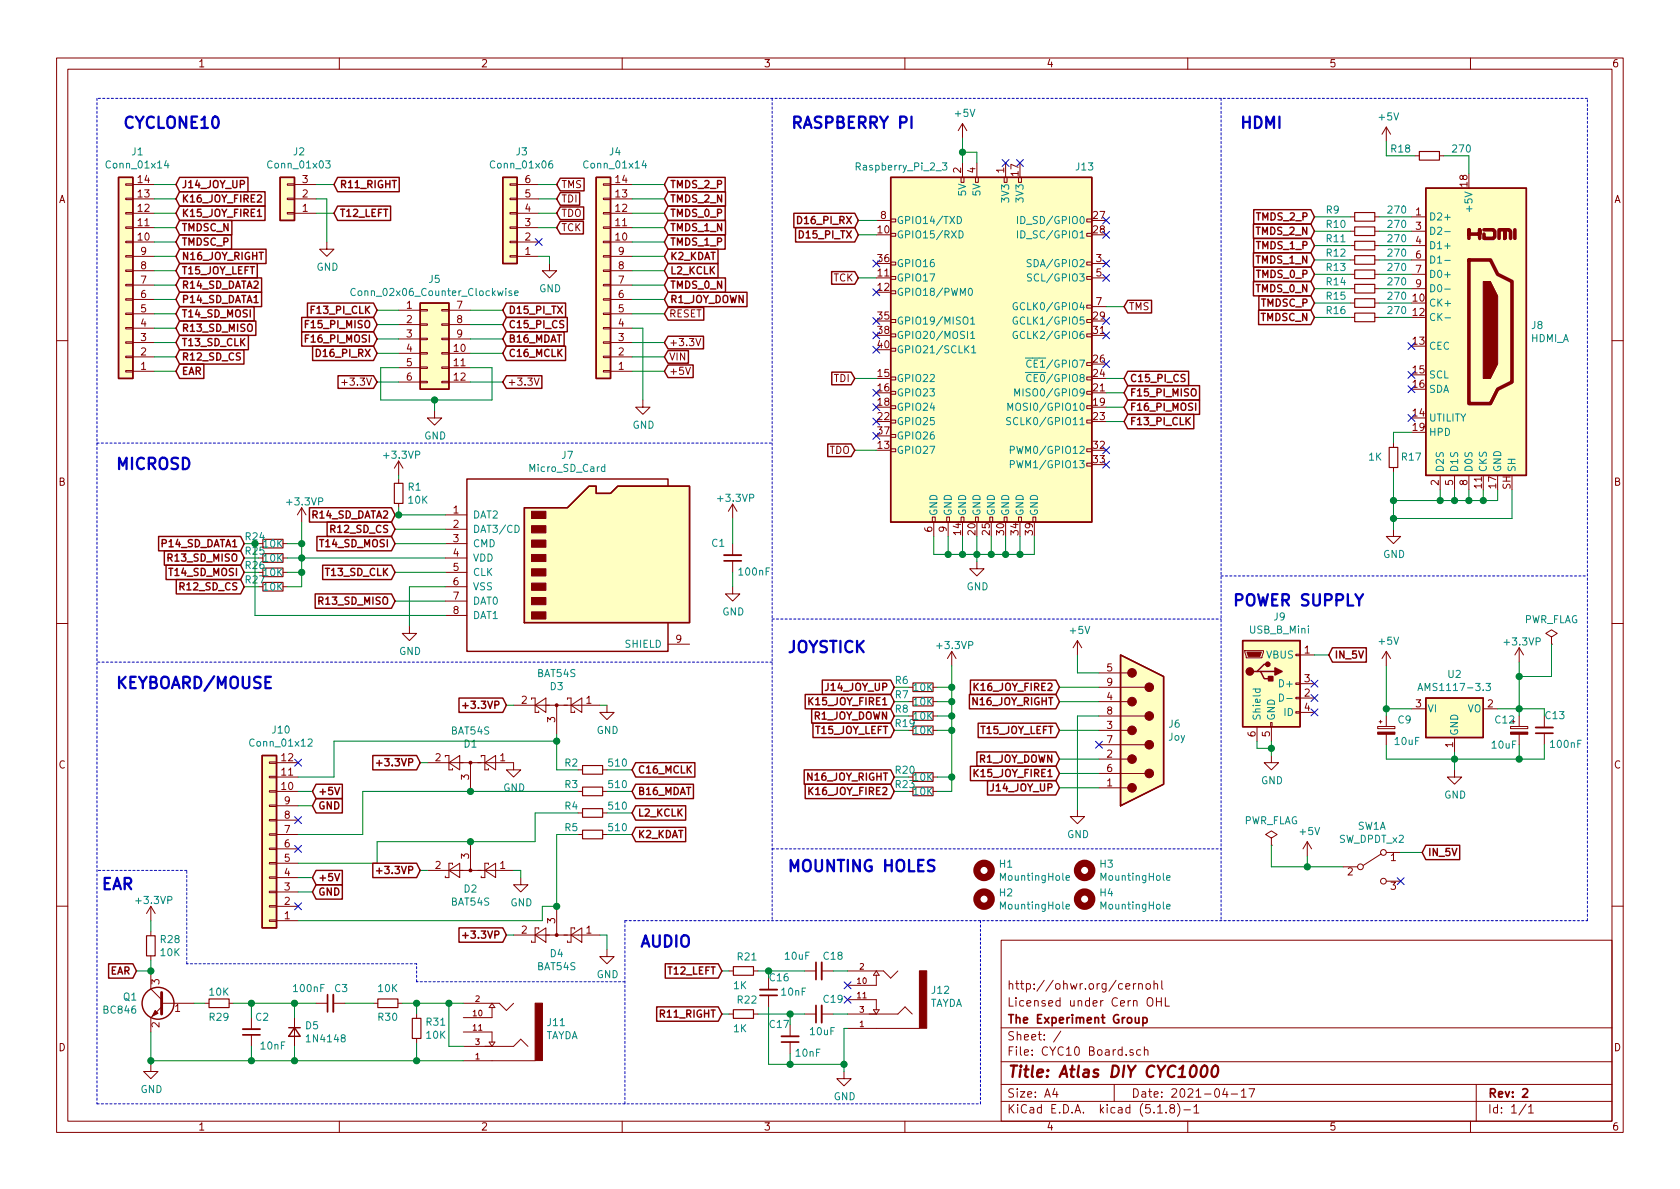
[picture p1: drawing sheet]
<svg xmlns="http://www.w3.org/2000/svg" width="297mm" height="210mm" viewBox="0 0 297 210" stroke-linecap="round" stroke-linejoin="round" font-family="sans-serif">
<defs><g id="words">
<g font-size="2.8" fill="#0000c2">
<text x="21.6" y="22.7">CYCLONE10</text>
<text x="139.7" y="22.7">RASPBERRY PI</text>
<text x="219.1" y="22.7">HDMI</text>
<text x="20.3" y="83.1">MICROSD</text>
<text x="217.8" y="107.2">POWER SUPPLY</text>
<text x="139.1" y="115.4">JOYSTICK</text>
<text x="20.3" y="121.8">KEYBOARD/MOUSE</text>
<text x="139.1" y="154.2">MOUNTING HOLES</text>
<text x="17.8" y="157.3">EAR</text>
<text x="113" y="167.5">AUDIO</text>
</g>
<text font-size="2.8" fill="#840000" x="178" y="190.5">Title: Atlas DIY CYC1000</text>
<g font-size="2.1" fill="#840000">
<text x="178" y="178">Licensed under Cern OHL</text>
<text x="178" y="175">http://ohwr.org/cernohl</text>
<text x="178" y="184">Sheet: /</text>
<text x="178" y="181">The Experiment Group</text>
<text x="178" y="186.7">File: CYC10 Board.sch</text>
<text x="178" y="196.9">KiCad E.D.A. kicad (5.1.8)-1</text>
<text x="178" y="194.1">Size: A4</text>
<text x="200" y="194.1">Date: 2021-04-17</text>
<text x="263" y="194.1">Rev: 2</text>
<text x="263" y="196.9">Id: 1/1</text>
</g>
<g font-size="1.8" fill="#840000">
<text x="35" y="11.9">1</text>
<text x="85" y="11.9">2</text>
<text x="135" y="11.9">3</text>
<text x="185" y="11.9">4</text>
<text x="235" y="11.9">5</text>
<text x="285" y="11.9">6</text>
<text x="10.4" y="35.9">A</text>
<text x="24.4" y="34.9">13</text>
<text x="24.4" y="32.4">14</text>
<text x="32" y="33.3">J14_JOY_UP</text>
<text x="32" y="35.8">K16_JOY_FIRE2</text>
<text x="53.5" y="34.9">2</text>
<text x="53.5" y="32.4">3</text>
<text x="59.9" y="33.3">R11_RIGHT</text>
<text x="92.9" y="34.9">5</text>
<text x="92.9" y="32.4">6</text>
<text x="99.2" y="33.3">TMS</text>
<text x="99.2" y="35.8">TDI</text>
<text x="108.9" y="34.9">13</text>
<text x="108.9" y="32.4">14</text>
<text x="118.4" y="35.8">TMDS_2_N</text>
<text x="118.4" y="33.3">TMDS_2_P</text>
<text x="169.9" y="30.6" transform="rotate(-90 169.9 30.6)">2</text>
<text x="172.5" y="30.6" transform="rotate(-90 172.5 30.6)">4</text>
<text x="177.5" y="30.6" transform="rotate(-90 177.5 30.6)">1</text>
<text x="180.1" y="31.1" transform="rotate(-90 180.1 31.1)">17</text>
<text x="259.5" y="33" transform="rotate(-90 259.5 33)">18</text>
<text x="285.4" y="35.9">A</text>
<text x="24.4" y="40">11</text>
<text x="24.4" y="37.5">12</text>
<text x="32" y="38.3">K15_JOY_FIRE1</text>
<text x="32" y="40.9">TMDSC_N</text>
<text x="53.5" y="37.5">1</text>
<text x="59.9" y="38.3">T12_LEFT</text>
<text x="92.9" y="40">3</text>
<text x="92.9" y="37.5">4</text>
<text x="99.2" y="38.3">TDO</text>
<text x="99.2" y="40.9">TCK</text>
<text x="108.9" y="40">11</text>
<text x="108.9" y="37.5">12</text>
<text x="118.4" y="40.9">TMDS_1_N</text>
<text x="118.4" y="38.3">TMDS_0_P</text>
<text x="141.5" y="39.6">D16_PI_RX</text>
<text x="155.2" y="41.3">10</text>
<text x="155.7" y="38.7">8</text>
<text x="193.3" y="38.7">27</text>
<text x="193.3" y="41.3">28</text>
<text x="222.3" y="41.5">TMDS_2_N</text>
<text x="222.4" y="39">TMDS_2_P</text>
<text x="250.3" y="38.1">1</text>
<text x="250.3" y="40.6">3</text>
<text x="24.4" y="42.5">10</text>
<text x="24.9" y="47.6">8</text>
<text x="24.9" y="45.1">9</text>
<text x="32" y="46">N16_JOY_RIGHT</text>
<text x="32" y="43.4">TMDSC_P</text>
<text x="92.9" y="45.1">1</text>
<text x="92.9" y="42.5">2</text>
<text x="108.9" y="42.5">10</text>
<text x="109.4" y="47.6">8</text>
<text x="109.4" y="45.1">9</text>
<text x="118.4" y="43.4">TMDS_1_P</text>
<text x="118.4" y="46">K2_KDAT</text>
<text x="141.7" y="42.2">D15_PI_TX</text>
<text x="155.2" y="46.3">36</text>
<text x="193.8" y="46.3">3</text>
<text x="222.3" y="46.6">TMDS_1_N</text>
<text x="222.4" y="44.1">TMDS_1_P</text>
<text x="250.3" y="43.2">4</text>
<text x="250.3" y="45.7">6</text>
<text x="24.9" y="52.7">6</text>
<text x="24.9" y="50.2">7</text>
<text x="32" y="48.5">T15_JOY_LEFT</text>
<text x="32" y="51">R14_SD_DATA2</text>
<text x="32" y="53.6">P14_SD_DATA1</text>
<text x="109.4" y="52.7">6</text>
<text x="109.4" y="50.2">7</text>
<text x="118.4" y="53.6">R1_JOY_DOWN</text>
<text x="118.4" y="51">TMDS_0_N</text>
<text x="118.4" y="48.5">L2_KCLK</text>
<text x="147.3" y="49.8">TCK</text>
<text x="155.2" y="48.9">11</text>
<text x="155.2" y="51.4">12</text>
<text x="193.8" y="48.9">5</text>
<text x="193.8" y="54">7</text>
<text x="222.3" y="51.7">TMDS_0_N</text>
<text x="222.4" y="49.1">TMDS_0_P</text>
<text x="249.9" y="53.3">10</text>
<text x="250.3" y="48.3">7</text>
<text x="250.3" y="50.8">9</text>
<text x="24.9" y="57.8">4</text>
<text x="24.9" y="55.2">5</text>
<text x="32" y="56.1">T14_SD_MOSI</text>
<text x="32" y="58.7">R13_SD_MISO</text>
<text x="54.6" y="58">F15_PI_MISO</text>
<text x="55.5" y="55.5">F13_PI_CLK</text>
<text x="71.9" y="54.6">1</text>
<text x="71.9" y="57.1">2</text>
<text x="71.9" y="59.7">3</text>
<text x="80.8" y="54.6">7</text>
<text x="80.8" y="57.1">8</text>
<text x="80.8" y="59.7">9</text>
<text x="89.8" y="58">C15_PI_CS</text>
<text x="89.8" y="55.5">D15_PI_TX</text>
<text x="109.4" y="57.8">4</text>
<text x="109.4" y="55.2">5</text>
<text x="118.3" y="56.1">RESET</text>
<text x="155.2" y="56.5">35</text>
<text x="155.2" y="59">38</text>
<text x="193.3" y="56.5">29</text>
<text x="193.3" y="59">31</text>
<text x="199.5" y="54.9">TMS</text>
<text x="223" y="56.8">TMDSC_N</text>
<text x="223.1" y="54.2">TMDSC_P</text>
<text x="249.9" y="55.9">12</text>
<text x="24.9" y="65.4">1</text>
<text x="24.9" y="62.9">2</text>
<text x="24.9" y="60.3">3</text>
<text x="32" y="63.7">R12_SD_CS</text>
<text x="32" y="61.2">T13_SD_CLK</text>
<text x="54.6" y="60.6">F16_PI_MOSI</text>
<text x="56.4" y="63.1">D16_PI_RX</text>
<text x="71.9" y="62.2">4</text>
<text x="71.9" y="64.8">5</text>
<text x="80.3" y="62.2">10</text>
<text x="80.3" y="64.8">11</text>
<text x="89.8" y="63.1">C16_MCLK</text>
<text x="89.8" y="60.6">B16_MDAT</text>
<text x="109.4" y="65.4">1</text>
<text x="109.4" y="62.9">2</text>
<text x="109.4" y="60.3">3</text>
<text x="118.3" y="61.2">+3.3V</text>
<text x="118.3" y="63.7">VIN</text>
<text x="155.2" y="61.6">40</text>
<text x="193.3" y="64.1">26</text>
<text x="249.9" y="61">13</text>
<text x="32" y="66.3">EAR</text>
<text x="61.2" y="68.2">+3.3V</text>
<text x="71.9" y="67.3">6</text>
<text x="80.3" y="67.3">12</text>
<text x="89.7" y="68.2">+3.3V</text>
<text x="118.3" y="66.3">+5V</text>
<text x="147.5" y="67.6">TDI</text>
<text x="155.2" y="66.7">15</text>
<text x="155.2" y="69.2">16</text>
<text x="155.2" y="71.7">18</text>
<text x="193.3" y="71.7">19</text>
<text x="193.3" y="69.2">21</text>
<text x="193.3" y="66.7">24</text>
<text x="199.6" y="70.1">F15_PI_MISO</text>
<text x="199.6" y="67.6">C15_PI_CS</text>
<text x="249.9" y="66">15</text>
<text x="249.9" y="68.6">16</text>
<text x="155.2" y="74.3">22</text>
<text x="155.2" y="76.8">37</text>
<text x="193.3" y="74.3">23</text>
<text x="199.6" y="75.2">F13_PI_CLK</text>
<text x="199.6" y="72.6">F16_PI_MOSI</text>
<text x="249.9" y="73.7">14</text>
<text x="249.9" y="76.2">19</text>
<text x="146.6" y="80.3">TDO</text>
<text x="155.2" y="79.4">13</text>
<text x="193.3" y="79.4">32</text>
<text x="193.3" y="81.9">33</text>
<text x="10.4" y="85.9">B</text>
<text x="254.4" y="85.8" transform="rotate(-90 254.4 85.8)">2</text>
<text x="256.9" y="85.8" transform="rotate(-90 256.9 85.8)">5</text>
<text x="259.5" y="85.8" transform="rotate(-90 259.5 85.8)">8</text>
<text x="262" y="86.3" transform="rotate(-90 262 86.3)">11</text>
<text x="264.5" y="86.3" transform="rotate(-90 264.5 86.3)">17</text>
<text x="267.1" y="86.6" transform="rotate(-90 267.1 86.6)">SH</text>
<text x="285.4" y="85.9">B</text>
<text x="55.4" y="91.7">R14_SD_DATA2</text>
<text x="58.8" y="94.2">R12_SD_CS</text>
<text x="80.2" y="90.8">1</text>
<text x="80.2" y="93.3">2</text>
<text x="80.2" y="95.9">3</text>
<text x="164.8" y="94.1" transform="rotate(-90 164.8 94.1)">6</text>
<text x="167.4" y="94.1" transform="rotate(-90 167.4 94.1)">9</text>
<text x="169.9" y="94.6" transform="rotate(-90 169.9 94.6)">14</text>
<text x="172.5" y="94.6" transform="rotate(-90 172.5 94.6)">20</text>
<text x="175" y="94.6" transform="rotate(-90 175 94.6)">25</text>
<text x="177.5" y="94.6" transform="rotate(-90 177.5 94.6)">30</text>
<text x="180.1" y="94.6" transform="rotate(-90 180.1 94.6)">34</text>
<text x="182.6" y="94.6" transform="rotate(-90 182.6 94.6)">39</text>
<text x="28.8" y="96.8">P14_SD_DATA1</text>
<text x="30.1" y="99.3">R13_SD_MISO</text>
<text x="30.3" y="101.8">T14_SD_MOSI</text>
<text x="57" y="96.8">T14_SD_MOSI</text>
<text x="57.9" y="101.8">T13_SD_CLK</text>
<text x="80.2" y="98.4">4</text>
<text x="80.2" y="101">5</text>
<text x="32.2" y="104.4">R12_SD_CS</text>
<text x="56.8" y="106.9">R13_SD_MISO</text>
<text x="80.2" y="103.5">6</text>
<text x="80.2" y="106">7</text>
<text x="80.2" y="108.6">8</text>
<text x="119.5" y="113.7">9</text>
<text x="195.7" y="118.7">5</text>
<text x="230.7" y="115.6">1</text>
<text x="235.8" y="116.5">IN_5V</text>
<text x="82.8" y="125.3">+3.3VP</text>
<text x="92.2" y="124.5">2</text>
<text x="103.7" y="124.5">1</text>
<text x="143.5" y="124.7">K15_JOY_FIRE1</text>
<text x="146.3" y="122.2">J14_JOY_UP</text>
<text x="172.2" y="124.7">N16_JOY_RIGHT</text>
<text x="172.7" y="122.2">K16_JOY_FIRE2</text>
<text x="195.7" y="123.8">4</text>
<text x="195.7" y="121.3">9</text>
<text x="230.7" y="123.2">2</text>
<text x="230.7" y="120.6">3</text>
<text x="230.7" y="125.7">4</text>
<text x="250.3" y="125.1">3</text>
<text x="263" y="125.1">2</text>
<text x="98.2" y="127.7" transform="rotate(-90 98.2 127.7)">3</text>
<text x="143.9" y="127.2">R1_JOY_DOWN</text>
<text x="144.2" y="129.8">T15_JOY_LEFT</text>
<text x="173.5" y="129.8">T15_JOY_LEFT</text>
<text x="195.7" y="128.9">3</text>
<text x="195.7" y="131.4">7</text>
<text x="195.7" y="126.4">8</text>
<text x="222" y="130.3" transform="rotate(-90 222 130.3)">6</text>
<text x="224.5" y="130.3" transform="rotate(-90 224.5 130.3)">5</text>
<text x="10.4" y="135.9">C</text>
<text x="49.8" y="137.2">11</text>
<text x="49.8" y="134.6">12</text>
<text x="67.6" y="135.5">+3.3VP</text>
<text x="77" y="134.6">2</text>
<text x="82.9" y="137.9" transform="rotate(-90 82.9 137.9)">3</text>
<text x="88.4" y="134.6">1</text>
<text x="112.6" y="136.8">C16_MCLK</text>
<text x="172.7" y="137.4">K15_JOY_FIRE1</text>
<text x="173.1" y="134.9">R1_JOY_DOWN</text>
<text x="195.7" y="134">2</text>
<text x="195.7" y="136.5">6</text>
<text x="256.9" y="132.2" transform="rotate(-90 256.9 132.2)">1</text>
<text x="285.4" y="135.9">C</text>
<text x="49.8" y="139.7">10</text>
<text x="50.3" y="142.2">9</text>
<text x="56.1" y="143.1">GND</text>
<text x="56.1" y="140.6">+5V</text>
<text x="112.6" y="140.6">B16_MDAT</text>
<text x="143" y="138">N16_JOY_RIGHT</text>
<text x="143.5" y="140.6">K16_JOY_FIRE2</text>
<text x="175.5" y="139.9">J14_JOY_UP</text>
<text x="195.7" y="139.1">1</text>
<text x="50.3" y="149.9">6</text>
<text x="50.3" y="147.3">7</text>
<text x="50.3" y="144.8">8</text>
<text x="112.6" y="144.4">L2_KCLK</text>
<text x="112.6" y="148.2">K2_KDAT</text>
<text x="50.3" y="154.9">4</text>
<text x="50.3" y="152.4">5</text>
<text x="56.1" y="155.8">+5V</text>
<text x="67.6" y="154.6">+3.3VP</text>
<text x="77" y="153.7">2</text>
<text x="82.9" y="151.9" transform="rotate(-90 82.9 151.9)">3</text>
<text x="88.4" y="153.7">1</text>
<text x="238.3" y="154.8">2</text>
<text x="245.9" y="152.3">1</text>
<text x="252.3" y="151.4">IN_5V</text>
<text x="50.3" y="160">2</text>
<text x="50.3" y="157.5">3</text>
<text x="56.1" y="158.4">GND</text>
<text x="245.9" y="157.3">3</text>
<text x="50.3" y="162.6">1</text>
<text x="82.8" y="166">+3.3VP</text>
<text x="92.2" y="165.1">2</text>
<text x="98.2" y="163.3" transform="rotate(-90 98.2 163.3)">3</text>
<text x="103.7" y="165.1">1</text>
<text x="19.5" y="172.3">EAR</text>
<text x="118.3" y="172.3">T12_LEFT</text>
<text x="28.2" y="174.1" transform="rotate(-90 28.2 174.1)">3</text>
<text x="30.9" y="178.9">1</text>
<text x="117" y="180">R11_RIGHT</text>
<text x="10.4" y="185.9">D</text>
<text x="28.2" y="181.7" transform="rotate(-90 28.2 181.7)">2</text>
<text x="285.4" y="185.9">D</text>
<text x="35" y="199.9">1</text>
<text x="85" y="199.9">2</text>
<text x="135" y="199.9">3</text>
<text x="185" y="199.9">4</text>
<text x="235" y="199.9">5</text>
<text x="285" y="199.9">6</text>
</g>
<g font-size="1.8" fill="#008484">
<text x="169" y="20.7">+5V</text>
<text x="243.9" y="21.3">+5V</text>
<text x="19.1" y="29.8">Conn_01x14</text>
<text x="23.3" y="27.5">J1</text>
<text x="47.7" y="29.8">Conn_01x03</text>
<text x="51.9" y="27.5">J2</text>
<text x="87" y="29.8">Conn_01x06</text>
<text x="91.3" y="27.5">J3</text>
<text x="103.5" y="29.8">Conn_01x14</text>
<text x="107.8" y="27.5">J4</text>
<text x="246" y="27">R18</text>
<text x="256.9" y="27">270</text>
<text x="151.7" y="30.1">Raspberry_Pi_2_3</text>
<text x="170.8" y="34.5" transform="rotate(-90 170.8 34.5)">5V</text>
<text x="173.4" y="34.5" transform="rotate(-90 173.4 34.5)">5V</text>
<text x="178.4" y="35.5" transform="rotate(-90 178.4 35.5)">3V3</text>
<text x="181" y="35.5" transform="rotate(-90 181 35.5)">3V3</text>
<text x="190.3" y="30.1">J13</text>
<text x="158.5" y="39.6">GPIO14/TXD</text>
<text x="180.9" y="39.6">ID_SD/GPIO0</text>
<text x="234.5" y="37.8">R9</text>
<text x="234.6" y="40.3">R10</text>
<text x="245.5" y="37.8">270</text>
<text x="245.5" y="40.3">270</text>
<text x="252.6" y="39">D2+</text>
<text x="252.6" y="41.5">D2-</text>
<text x="260.3" y="37" transform="rotate(-90 260.3 37)">+5V</text>
<text x="56" y="47.9">GND</text>
<text x="158.5" y="42.2">GPIO15/RXD</text>
<text x="158.5" y="47.2">GPIO16</text>
<text x="180.9" y="42.2">ID_SC/GPIO1</text>
<text x="182.4" y="47.2">SDA/GPIO2</text>
<text x="234.6" y="42.8">R11</text>
<text x="234.6" y="45.4">R12</text>
<text x="234.6" y="47.9">R13</text>
<text x="245.5" y="42.8">270</text>
<text x="245.5" y="45.4">270</text>
<text x="245.5" y="47.9">270</text>
<text x="252.6" y="44.1">D1+</text>
<text x="252.6" y="46.6">D1-</text>
<text x="62.9" y="52.3">Conn_02x06_Counter_Clockwise</text>
<text x="75.9" y="50">J5</text>
<text x="95.3" y="51.7">GND</text>
<text x="158.5" y="49.8">GPIO17</text>
<text x="158.5" y="52.3">GPIO18/PWM0</text>
<text x="182.6" y="49.8">SCL/GPIO3</text>
<text x="234.6" y="50.5">R14</text>
<text x="234.6" y="53">R15</text>
<text x="245.5" y="50.5">270</text>
<text x="245.5" y="53">270</text>
<text x="252.6" y="49.1">D0+</text>
<text x="252.6" y="51.7">D0-</text>
<text x="158.5" y="57.4">GPIO19/MISO1</text>
<text x="158.5" y="59.9">GPIO20/MOSI1</text>
<text x="180.1" y="57.4">GCLK1/GPIO5</text>
<text x="180.1" y="59.9">GCLK2/GPIO6</text>
<text x="180.1" y="54.9">GCLK0/GPIO4</text>
<text x="234.6" y="55.5">R16</text>
<text x="245.5" y="55.5">270</text>
<text x="252.6" y="54.2">CK+</text>
<text x="252.6" y="56.8">CK-</text>
<text x="270.8" y="58.2">J8</text>
<text x="158.5" y="62.5">GPIO21/SCLK1</text>
<text x="182.7" y="65">CE1/GPIO7</text>
<text x="252.6" y="61.8">CEC</text>
<text x="270.7" y="60.5">HDMI_A</text>
<text x="158.5" y="67.6">GPIO22</text>
<text x="158.5" y="70.1">GPIO23</text>
<text x="180.6" y="70.1">MISO0/GPIO9</text>
<text x="182.7" y="67.6">CE0/GPIO8</text>
<text x="252.6" y="66.9">SCL</text>
<text x="252.6" y="69.5">SDA</text>
<text x="75" y="77.7">GND</text>
<text x="111.8" y="75.8">GND</text>
<text x="158.5" y="72.6">GPIO24</text>
<text x="158.5" y="75.2">GPIO25</text>
<text x="158.5" y="77.7">GPIO26</text>
<text x="179.3" y="75.2">SCLK0/GPIO11</text>
<text x="179.6" y="72.6">MOSI0/GPIO10</text>
<text x="252.6" y="74.5">UTILITY</text>
<text x="252.6" y="77.1">HPD</text>
<text x="68.1" y="81.1">+3.3VP</text>
<text x="93.8" y="83.5">Micro_SD_Card</text>
<text x="99.4" y="81.1">J7</text>
<text x="158.5" y="80.3">GPIO27</text>
<text x="179.8" y="80.3">PWM0/GPIO12</text>
<text x="179.8" y="82.8">PWM1/GPIO13</text>
<text x="242" y="81.5">1K</text>
<text x="247.9" y="81.5">R17</text>
<text x="255.3" y="83.6" transform="rotate(-90 255.3 83.6)">D2S</text>
<text x="257.8" y="83.6" transform="rotate(-90 257.8 83.6)">D1S</text>
<text x="260.3" y="83.6" transform="rotate(-90 260.3 83.6)">D0S</text>
<text x="262.9" y="83.6" transform="rotate(-90 262.9 83.6)">CKS</text>
<text x="265.4" y="83.6" transform="rotate(-90 265.4 83.6)">GND</text>
<text x="268" y="83.6" transform="rotate(-90 268 83.6)">SH</text>
<text x="50.9" y="89.4">+3.3VP</text>
<text x="72.2" y="86.8">R1</text>
<text x="72.3" y="89.1">10K</text>
<text x="127.1" y="88.7">+3.3VP</text>
<text x="83.6" y="91.7">DAT2</text>
<text x="83.6" y="94.2">DAT3/CD</text>
<text x="165.7" y="91.3" transform="rotate(-90 165.7 91.3)">GND</text>
<text x="168.3" y="91.3" transform="rotate(-90 168.3 91.3)">GND</text>
<text x="170.8" y="91.3" transform="rotate(-90 170.8 91.3)">GND</text>
<text x="173.4" y="91.3" transform="rotate(-90 173.4 91.3)">GND</text>
<text x="175.9" y="91.3" transform="rotate(-90 175.9 91.3)">GND</text>
<text x="178.4" y="91.3" transform="rotate(-90 178.4 91.3)">GND</text>
<text x="181" y="91.3" transform="rotate(-90 181 91.3)">GND</text>
<text x="183.5" y="91.3" transform="rotate(-90 183.5 91.3)">GND</text>
<text x="46.6" y="101.9">10K</text>
<text x="46.6" y="99.4">10K</text>
<text x="46.6" y="96.8">10K</text>
<text x="83.6" y="96.8">CMD</text>
<text x="83.6" y="99.3">VDD</text>
<text x="83.6" y="101.8">CLK</text>
<text x="125.9" y="96.7">C1</text>
<text x="130.8" y="101.8">100nF</text>
<text x="244.6" y="98.7">GND</text>
<text x="46.6" y="104.4">10K</text>
<text x="83.6" y="104.4">VSS</text>
<text x="83.6" y="106.9">DAT0</text>
<text x="170.9" y="104.4">GND</text>
<text x="83.6" y="109.5">DAT1</text>
<text x="127.7" y="108.8">GND</text>
<text x="189.3" y="112.1">+5V</text>
<text x="221" y="112">USB_B_Mini</text>
<text x="225.3" y="109.7">J9</text>
<text x="269.4" y="110.2">PWR_FLAG</text>
<text x="70.6" y="115.8">GND</text>
<text x="95" y="119.7">BAT54S</text>
<text x="110.6" y="114.5">SHIELD</text>
<text x="165.9" y="114.8">+3.3VP</text>
<text x="224" y="116.5">VBUS</text>
<text x="243.9" y="114">+5V</text>
<text x="256.1" y="119.9">U2</text>
<text x="266.2" y="114.1">+3.3VP</text>
<text x="97.3" y="122">D3</text>
<text x="161.6" y="124.8">10K</text>
<text x="161.6" y="122.2">10K</text>
<text x="226.5" y="121.5">D+</text>
<text x="251.7" y="122.2">AMS1117-3.3</text>
<text x="252.3" y="126">VI</text>
<text x="259.4" y="126">VO</text>
<text x="48.2" y="129.7">J10</text>
<text x="79.8" y="129.9">BAT54S</text>
<text x="105.5" y="129.8">GND</text>
<text x="161.6" y="129.8">10K</text>
<text x="161.6" y="127.3">10K</text>
<text x="206.6" y="131">Joy</text>
<text x="206.7" y="128.7">J6</text>
<text x="222.9" y="127.5" transform="rotate(-90 222.9 127.5)">Shield</text>
<text x="225.4" y="127.5" transform="rotate(-90 225.4 127.5)">GND</text>
<text x="227.1" y="126.6">ID</text>
<text x="246.7" y="131.7">10uF</text>
<text x="247.2" y="127.9">C9</text>
<text x="257.8" y="130.2" transform="rotate(-90 257.8 130.2)">GND</text>
<text x="264.4" y="127.9">C12</text>
<text x="44.5" y="132">Conn_01x12</text>
<text x="82.1" y="132.2">D1</text>
<text x="99.9" y="135.6">R2</text>
<text x="107.7" y="135.6">510</text>
<text x="263.9" y="132.4">10uF</text>
<text x="274.3" y="132.3">100nF</text>
<text x="89" y="139.9">GND</text>
<text x="99.9" y="143.2">R4</text>
<text x="99.9" y="139.4">R3</text>
<text x="107.7" y="143.2">510</text>
<text x="107.7" y="139.4">510</text>
<text x="161.6" y="140.6">10K</text>
<text x="161.6" y="138.1">10K</text>
<text x="223" y="138.7">GND</text>
<text x="255.3" y="141.2">GND</text>
<text x="99.9" y="147">R5</text>
<text x="107.7" y="147">510</text>
<text x="188.7" y="148.2">GND</text>
<text x="219.8" y="145.8">PWR_FLAG</text>
<text x="229.9" y="147.7">+5V</text>
<text x="236.8" y="149">SW_DPDT_x2</text>
<text x="240" y="146.7">SW1A</text>
<text x="176.8" y="153.4">H1</text>
<text x="177.1" y="155.7">MountingHole</text>
<text x="194.5" y="153.4">H3</text>
<text x="194.9" y="155.7">MountingHole</text>
<text x="24.3" y="159.9">+3.3VP</text>
<text x="79.8" y="160.1">BAT54S</text>
<text x="82.1" y="157.8">D2</text>
<text x="90.2" y="160.3">GND</text>
<text x="176.8" y="158.5">H2</text>
<text x="177.1" y="160.8">MountingHole</text>
<text x="194.5" y="158.5">H4</text>
<text x="194.9" y="160.8">MountingHole</text>
<text x="28.4" y="166.8">R28</text>
<text x="28.4" y="169.1">10K</text>
<text x="95" y="171.6">BAT54S</text>
<text x="97.3" y="169.3">D4</text>
<text x="105.5" y="173">GND</text>
<text x="130.5" y="169.8">R21</text>
<text x="138.9" y="169.7">10uF</text>
<text x="145.7" y="169.7">C18</text>
<text x="18.4" y="179.2">BC846</text>
<text x="21.8" y="176.9">Q1</text>
<text x="37.1" y="176.1">10K</text>
<text x="52" y="175.4">100nF</text>
<text x="59.2" y="175.4">C3</text>
<text x="66.9" y="175.4">10K</text>
<text x="129.7" y="174.9">1K</text>
<text x="130.5" y="177.5">R22</text>
<text x="138.3" y="176.1">10nF</text>
<text x="145.7" y="177.3">C19</text>
<text x="164.3" y="178">TAYDA</text>
<text x="164.8" y="175.7">J12</text>
<text x="37.1" y="180.5">R29</text>
<text x="45.2" y="180.5">C2</text>
<text x="46.2" y="185.6">10nF</text>
<text x="54.1" y="182">D5</text>
<text x="54.5" y="184.3">1N4148</text>
<text x="66.9" y="180.5">R30</text>
<text x="75.4" y="181.4">R31</text>
<text x="75.4" y="183.7">10K</text>
<text x="96.4" y="183.8">TAYDA</text>
<text x="96.9" y="181.5">J11</text>
<text x="129.7" y="182.5">1K</text>
<text x="136.1" y="181.8">C17</text>
<text x="143.3" y="183.1">10uF</text>
<text x="140.8" y="186.9">10nF</text>
<text x="24.8" y="193.3">GND</text>
<text x="147.4" y="194.6">GND</text>
</g>
<g font-size="1.8" fill="#008400">
<text x="43.5" y="95.5">R24</text>
<text x="43.5" y="100.6">R26</text>
<text x="43.5" y="98.1">R25</text>
<text x="43.5" y="103.2">R27</text>
<text x="158.3" y="123.5">R7</text>
<text x="158.3" y="120.9">R6</text>
<text x="158.3" y="126">R8</text>
<text x="158.4" y="128.6">R19</text>
<text x="273.3" y="127.2">C13</text>
<text x="158.4" y="136.8">R20</text>
<text x="158.4" y="139.4">R23</text>
<text x="136.1" y="173.5">C16</text>
</g>
<g font-size="1.4" fill="#840000">
<text x="151.6" y="174">10</text>
<text x="152" y="171.4">2</text>
<text x="83.7" y="179.7">10</text>
<text x="84.1" y="177.2">2</text>
<text x="151.6" y="176.5">11</text>
<text x="152" y="179.1">3</text>
<text x="83.7" y="182.2">11</text>
<text x="84.1" y="184.8">3</text>
<text x="152" y="181.6">1</text>
<text x="84.1" y="187.3">1</text>
</g>
</g></defs>
<g fill="none" stroke="#840000" stroke-width=".18">
<path d="M10 10.3h277v189.9h-277zM12 12.2h273v186.1h-273zM60 10.3v1.9M110 10.3v1.9M160 10.3v1.9M210 10.3v1.9M260 10.3v1.9M22.2 37.6h1.3v.2h-1.3zM22.2 35h1.3v.3h-1.3zM22.2 32.5h1.3v.3h-1.3zM23.5 37.7h3.8M23.5 35.2h3.8"/>
<path d="M23.5 32.6h3.8M50.8 32.5h1.3v.3h-1.3zM50.8 37.6h1.3v.2h-1.3zM50.8 35h1.3v.3h-1.3zM52.1 37.7h3.8M52.1 35.2h3.8M52.1 32.6h3.8M90.2 35h1.2v.3h-1.2zM90.2 32.5h1.2v.3h-1.2zM90.2 37.6h1.2v.2h-1.2zM91.4 37.7h3.8M91.4 35.2h3.8"/>
<path d="M91.4 32.6h3.8M106.7 37.6h1.2v.2h-1.2zM106.7 35h1.2v.3h-1.2zM106.7 32.5h1.2v.3h-1.2zM107.9 37.7h3.9M107.9 35.2h3.9M107.9 32.6h3.9M154.9 39h2.6M157.5 38.7h.9v.5h-.9zM169.9 31.4h.5v.9h-.5zM170.2 21.8v2.6M170.2 28.8v2.6"/>
<path d="M170.2 21.8l-.8 1.3M170.2 21.8l.7 1.3M172.5 31.4h.5v.9h-.5zM172.7 28.8v2.6M177.5 31.4h.6v.9h-.6zM177.8 28.8v2.6M180.1 31.4h.5v.9h-.5zM192.2 38.7h.8v.5h-.8zM238.8 38.3h.7M243.1 38.3h.7M245.1 22.5v2.5M245.1 22.5l-.8 1.2"/>
<path d="M245.1 22.5l.8 1.2M249.6 38.3h2.5M250.2 27.6h.8M254.5 27.6h.8M22.2 45.2h1.3v.3h-1.3zM22.2 42.7h1.3v.2h-1.3zM22.2 40.1h1.3v.3h-1.3zM22.2 47.7h1.3v.3h-1.3zM22.2 52.8h1.3v.3h-1.3zM22.2 55.4h1.3v.2h-1.3zM22.2 57.9h1.3v.3h-1.3zM22.2 50.3h1.3v.2h-1.3z"/>
<path d="M23.5 42.8h3.8M23.5 40.3h3.8M23.5 58h3.8M23.5 55.5h3.8M23.5 53h3.8M23.5 50.4h3.8M23.5 47.9h3.8M23.5 45.3h3.8M57.8 42.8v1.3h1.3l-1.3 1.2-1.3-1.2h1.3M70.5 54.9h3.8M70.5 57.4h3.8M70.5 59.9h3.8"/>
<path d="M74.3 57.3h1.3v.2h-1.3zM74.3 54.7h1.3v.3h-1.3zM74.3 59.8h1.3v.3h-1.3zM78.1 57.3h1.3v.2h-1.3zM78.1 54.7h1.3v.3h-1.3zM78.1 59.8h1.3v.3h-1.3zM79.4 54.9h3.8M79.4 57.4h3.8M79.4 59.9h3.8M90.2 42.7h1.2v.2h-1.2zM90.2 45.2h1.2v.3h-1.2zM90.2 40.1h1.2v.3h-1.2z"/>
<path d="M91.4 42.8h3.8M91.4 40.3h3.8M91.4 45.3h3.8M97.2 46.6v1.3h1.2l-1.2 1.2-1.3-1.2h1.3M106.7 45.2h1.2v.3h-1.2zM106.7 42.7h1.2v.2h-1.2zM106.7 40.1h1.2v.3h-1.2zM106.7 47.7h1.2v.3h-1.2zM106.7 52.8h1.2v.3h-1.2zM106.7 55.4h1.2v.2h-1.2zM106.7 57.9h1.2v.3h-1.2zM106.7 50.3h1.2v.2h-1.2z"/>
<path d="M107.9 42.8h3.9M107.9 40.3h3.9M107.9 58h3.9M107.9 55.5h3.9M107.9 53h3.9M107.9 50.4h3.9M107.9 47.9h3.9M107.9 45.3h3.9M123 59.9l.5 1.2 .4-1.2M157.5 59h.9v.6h-.9zM157.5 56.5h.9v.5h-.9zM157.5 51.4h.9v.5h-.9z"/>
<path d="M157.5 48.9h.9v.5h-.9zM157.5 46.3h.9v.6h-.9zM157.5 41.3h.9v.5h-.9zM192.2 59h.8v.6h-.8zM192.2 56.5h.8v.5h-.8zM192.2 54h.8v.5h-.8zM192.2 48.9h.8v.5h-.8zM192.2 46.3h.8v.6h-.8zM192.2 41.3h.8v.5h-.8zM193 46.6h2.6M193 49.1h2.6M193 54.2h2.6"/>
<path d="M238.8 40.9h.7M238.8 43.4h.7M238.8 46h.7M238.8 48.5h.7M238.8 51h.7M238.8 53.6h.7M238.8 56.1h.7M243.1 40.9h.7M243.1 43.4h.7M243.1 46h.7M243.1 48.5h.7M243.1 51h.7"/>
<path d="M243.1 53.6h.7M243.1 56.1h.7M249.6 40.9h2.5M249.6 43.4h2.5M249.6 46h2.5M249.6 48.5h2.5M249.6 51h2.5M10 60.2h2M22.2 60.4h1.3v.3h-1.3zM22.2 63h1.3v.2h-1.3zM22.2 65.5h1.3v.3h-1.3zM23.5 65.7h3.8"/>
<path d="M23.5 63.1h3.8M23.5 60.6h3.8M60.4 67.6h1M70.5 62.5h3.8M70.5 65h3.8M70.5 67.6h3.8M74.3 64.9h1.3v.2h-1.3zM74.3 67.4h1.3v.3h-1.3zM74.3 62.4h1.3v.2h-1.3zM76.8 72.6v1.3h1.3l-1.3 1.3-1.2-1.3h1.2M78.1 64.9h1.3v.2h-1.3zM78.1 67.4h1.3v.3h-1.3z"/>
<path d="M78.1 62.4h1.3v.2h-1.3zM79.4 62.5h3.8M79.4 65h3.8M79.4 67.6h3.8M94.5 66.8l.4 1.3 .4-1.3M106.7 60.4h1.2v.3h-1.2zM106.7 63h1.2v.2h-1.2zM106.7 65.5h1.2v.3h-1.2zM107.9 65.7h3.9M107.9 63.1h3.9M107.9 60.6h3.9M113.7 70.7v1.3h1.2l-1.2 1.3-1.3-1.3h1.3"/>
<path d="M121.2 64.9l.4 1.3 .5-1.3M157.5 79.4h.9v.5h-.9zM157.5 76.8h.9v.5h-.9zM157.5 74.3h.9v.5h-.9zM157.5 71.7h.9v.6h-.9zM157.5 69.2h.9v.5h-.9zM157.5 66.7h.9v.5h-.9zM157.5 61.6h.9v.5h-.9zM192.2 79.4h.8v.5h-.8zM192.2 74.3h.8v.5h-.8zM192.2 71.7h.8v.6h-.8zM192.2 69.2h.8v.5h-.8z"/>
<path d="M192.2 66.7h.8v.5h-.8zM192.2 64.1h.8v.5h-.8zM246.4 78.4v.7M285 60.2h2M50 98.7h.8M50 96.1h.8M53.3 89.8l-.7 1.3M53.3 89.8v2.5M53.3 89.8l.8 1.3M70.5 81.5v2.6M70.5 84.7v.8M70.5 89v.8"/>
<path d="M70.5 81.5l-.8 1.3M70.5 81.5l.7 1.3M78.7 98.7h3.8M78.7 96.1h3.8M78.7 91.1h3.8M78.7 93.6h3.8M129.5 89.1l-.7 1.3M129.5 89.1v2.6M129.5 96.1v2.1M129.5 99.2v2M129.5 89.1l.8 1.3M164.8 91.4h.6v.9h-.6z"/>
<path d="M165.1 92.3v2.6M167.4 91.4h.5v.9h-.5zM167.6 92.3v2.6M169.9 91.4h.5v.9h-.5zM172.5 91.4h.5v.9h-.5zM172.7 99.3v1.3h1.3l-1.3 1.2-1.3-1.2h1.3M175 91.4h.5v.9h-.5zM177.5 91.4h.6v.9h-.6zM180.1 91.4h.5v.9h-.5zM182.6 91.4h.5v.9h-.5zM192.2 81.9h.8v.5h-.8zM246.4 93.6v1.3h1.2l-1.2 1.2-1.3-1.2h1.3"/>
<path d="M246.4 82.7v.7M254.6 84.1v2.5M257.2 84.1v2.5M259.7 84.1v2.5M10 110.3h2M50 103.8h.8M50 101.2h.8M72.4 110.7v1.3h1.3l-1.3 1.3-1.3-1.3h1.3M78.7 103.8h3.8M78.7 101.2h3.8M78.7 106.3h3.8M78.7 108.8h3.8"/>
<path d="M118.1 113.9h3.8M129.5 103.8v1.2h1.3l-1.3 1.3-1.2-1.3h1.2M168.3 115.2l-.8 1.3M168.3 115.2v2.5M168.3 115.2l.7 1.3M190.5 113.3l-.8 1.2M190.5 113.3v2.5M190.5 113.3l.8 1.2M194.3 119h5.1M220.1 115.1h3.3v.2l-.3 1h-2.8zM229.1 115.7h.8v.2h-.8zM229.9 115.8h2.5"/>
<path d="M245.1 115.2v2.5M245.1 115.2l-.8 1.3M245.1 115.2l.8 1.3M268.6 114.5v2.6M268.6 114.5l-.8 1.3M268.6 114.5l.8 1.3M274.3 112.6l1-.6-1-.6-1 .6 1 .6v1.3M274.3 113.9h.1M285 110.3h2M47.6 139.8h1.3v.3h-1.3zM47.6 137.3h1.3v.2h-1.3zM47.6 134.7h1.3v.3h-1.3z"/>
<path d="M48.9 134.9h3.8M48.9 139.9h3.8M48.9 137.4h3.8M75.6 134.9h15.2v1.2h1.3l-1.3 1.3-1.3-1.3h1.3M78.7 133.9v-.3h.7v2.5h.6v-.2M79.4 134.9l1.9-1.3v2.5zM83.2 134.9v5M85.1 133.9v-.3h.6v2.5h.7v-.2M85.7 134.9l1.9-1.3v2.5zM90.8 124.7h15.2M94 123.7v-.3h.6v2.6h.6v-.3M94.6 124.7l1.9-1.3v2.6z"/>
<path d="M98.4 124.7v5.1M100.3 123.7v-.3h.7v2.6h.6v-.3M101 124.7l1.9-1.3v2.6zM102.2 136.1h.8M102.2 139.9h.8M106.6 136.1h.7M106.6 139.9h.7M107.3 124.7v1.3h1.3l-1.3 1.2-1.3-1.2h1.3M160.7 126.6h.7M160.7 124.1h.7M160.7 121.5h.7M165 129.2h.7"/>
<path d="M165 126.6h.7M165 124.1h.7M165 121.5h.7M165 139.9h.7M165 137.4h.7M194.3 139.3h5.1M194.3 136.8h8.1M194.3 134.2h5.1M194.3 131.7h8.1M194.3 129.2h5.1M194.3 126.6h8.1M194.3 124.1h5.1"/>
<path d="M194.3 121.5h8.1M222.2 128.5v2.6M224.7 127.8h.2v.7h-.2zM224.8 133.6v1.3h1.3l-1.3 1.2-1.3-1.2h1.3M224.8 128.5v2.6M229.1 125.9h.8v.2h-.8zM229.1 123.3h.8v.3h-.8zM229.1 120.8h.8v.2h-.8zM229.9 123.4h2.5M229.9 120.9h2.5M229.9 126h2.5M243.6 128.5h3v.3h-3z"/>
<path d="M243.8 127.6h.5M244.1 127.4v.5M245.1 126.6v1.9M245.1 129.8v1.9M249.6 125.3h2.5M257.2 136.1v1.3h1.2l-1.2 1.3-1.3-1.3h1.3M257.2 130.4v2.6M262.3 125.3h2.5M267.1 128.5h3v.3h-3zM268.6 126.6v1.9M268.6 129.8v1.9M273 126.6v2"/>
<path d="M273 129.7v2M47.6 144.9h1.3v.3h-1.3zM47.6 142.4h1.3v.2h-1.3zM47.6 147.4h1.3v.3h-1.3zM47.6 152.5h1.3v.3h-1.3zM47.6 155.1h1.3v.2h-1.3zM47.6 157.6h1.3v.3h-1.3zM47.6 150h1.3v.2h-1.3zM48.9 152.6h3.8M48.9 155.2h3.8M48.9 157.7h3.8M48.9 150.1h3.8"/>
<path d="M48.9 147.6h3.8M48.9 145h3.8M48.9 142.5h3.8M75.6 153.9h15.2M79.4 153.9l1.9-1.3v2.6zM80 152.9v-.3h-.6v2.6h-.7v-.3M83.2 148.8v5.1M85.7 153.9l1.9-1.3v2.6zM86.4 152.9v-.3h-.7v2.6h-.6v-.3M92.1 155.2v1.3h1.2l-1.2 1.2-1.3-1.2h1.3M102.2 147.6h.8M102.2 143.8h.8"/>
<path d="M106.6 147.6h.7M106.6 143.8h.7M190.5 143.1v1.3h1.3l-1.3 1.3-1.3-1.3h1.3M224.8 148.2l1-.6-1-.7-1 .7 1 .6v1.3M224.8 149.5h.1M231.1 148.8l-.7 1.3M231.1 148.8v2.6M231.1 148.8l.8 1.3M237.5 153.3h2.5M244.2 151l-3.2 2M245.1 150.7h2.5M245.1 155.8h2.5"/>
<path d="M10 160.2h2M26.7 160.3l-.8 1.2M26.7 160.3v2.5M26.7 164.7v.8M26.7 169v.8M26.7 172.3v2.6l1.9 1.9M26.7 160.3l.7 1.2M28.6 178l-1.9 2v2.5M28.6 177.4h5.7M36.2 177.4h.8M40.5 177.4h.8M44.4 180v2"/>
<path d="M47.6 160.1h1.3v.3h-1.3zM47.6 162.7h1.3v.2h-1.3zM48.9 162.8h3.8M48.9 160.3h3.8M52.1 180v5M55.9 177.4h2M58.9 177.4h2.1M66 177.4h.8M70.4 177.4h.7M73.7 179.3v.8M81.9 177.4h6.4l1.2 1.3 1.3-1.3M87 177.4l.5 .8h-1z"/>
<path d="M87 178.2v1.8h-5.1M90.8 165.3h15.2M94.6 165.3l1.9-1.2v2.5zM95.2 164.3v-.2h-.6v2.5h-.6v-.2M98.4 160.3v5M101 165.3l1.9-1.2v2.5zM101.6 164.3v-.2h-.6v2.5h-.7v-.2M107.3 167.9v1.3h1.3l-1.3 1.2-1.3-1.2h1.3M128.9 171.7h.8M128.9 179.3h.8M133.2 171.7h.8M133.2 179.3h.8"/>
<path d="M135.9 173v2M135.9 176v2M142.2 171.7h2.1M142.2 179.3h2.1M145.3 171.7h2M145.3 179.3h2M149.9 179.3h8.8l1.3-1.3 1.3 1.3M149.9 171.7h6.3l1.3 1.3 1.2-1.3M149.9 176.8h5v1.8M154.4 178.6h1l-.5 .7zM154.9 171.7l.5 .8h-1zM154.9 172.5v1.7h-5"/>
<path d="M177 166.3h108v32h-108zM199.1 174.4l.7-.1-.1-.3-.4-.1-.2 .2v.7h.6M200.4 173.9v1M200.8 173.9l-.4 .3M201.3 174.1l.1-.1a.37 .37 0 0 1 .6 .1v.8M201.3 173.9v1M202.7 174.1l.2-.2 .4 .2v.7l-.2 .1-.4-.1zM202.9 176.7l.3-.3a.53 .53 0 0 1 .6 .5v.5a.51 .51 0 0 1-.8 .4 1.05 1.05 0 0 1-.1-1.1zM204 174.1l.3-.2 .3 .1 .1 .9M204 173.4v1.5M204.5 176.4v1.5M204.5 177.1h.8"/>
<path d="M205.3 176.4v1.5M205.4 173.4v1.3l.2 .2M206 176.4v1.5h.8M285 160.2h2M26.7 188.2v1.3h1.2l-1.2 1.2-1.3-1.2h1.3M44.4 183v2M60 198.3v1.9M73.7 183.6v.8M81.9 185h8.9l1.3-1.2 1.2 1.2M81.9 182.5h5.1v1.8M81.9 187.6h12.7M86.5 184.3h1l-.5 .7z"/>
<path d="M110 198.3v1.9M139.7 181.2v2.1M139.7 184.3v2M149.2 189.5v1.2h1.3l-1.3 1.3-1.2-1.3h1.2M149.9 181.9h12.7M160 198.3v1.9M177 194.8h108M177 191.8h108M177 187.8h108M177 181.8h108M186.5 192.5l-.4 1h1M186.8 193v1"/>
<path d="M187.6 182.3l-1.3 2M197 191.8v3M200.3 185.7l-.3-.1-.2 .2v.2l.5 .2v.3h-.5M201.7 185.7l-.4-.1-.3 .3v.6l.3 .1 .4-.1M202.3 185.7l.2-.1 .4 .1 .1 .9M202.3 185.1v1.5M204.7 196.8h.8M206.2 196.7v.1M207.1 196l-.3-.3 .2-.3a.48 .48 0 0 1 .6 .1l-.1 .4a.52 .52 0 0 0-.6 .2 .52 .52 0 0 0 .1 .6l.4 .1 .2-.1 .1-.4-.3-.3M208.2 195.1a1.71 1.71 0 0 1 0 2.3M209.3 196.3h1.2M210 198.3v1.9"/>
<path d="M211.1 195.8l.4-.5v1.5M211.1 196.8h.9M216.6 192.5l-.4 1h.9M216.9 193v1M217.7 193.5h1.1M219.5 193l.4-.5v1.5M219.5 194h.8M220.8 192.5h1l-.6 1.5M260 198.3v1.9M261 191.8v6.5M269.8 195.2l-1.2 2M270.3 195.8l.4-.5v1.5"/>
<path d="M270.3 196.8h.8"/>
<circle cx="240.5" cy="153.3" r=".51"/>
<circle cx="244.6" cy="155.8" r=".51"/>
<circle cx="244.6" cy="150.7" r=".51"/>
</g>
<g fill="none" stroke="#840000" stroke-width=".3">
<path d="M128 99.2h3.1M271.5 129.7h3.1M57.9 175.9v3M134.4 176h3M144.3 170.2v3M144.3 177.8v3M200.7 179.9v.8a.37 .37 0 0 0 .7 .1M201.4 179.9v1M202.1 179.9v1.5M42.9 183h3.1M138.2 184.3h3M202.1 180l.4-.1 .3 .3-.1 .6-.2 .1-.4-.1"/>
<path d="M269.2 192.7l.3-.2h.3l.3 .5-.9 1h.9"/>
</g>
<path d="M212.6 188.6a.45 .45 0 0 1 .5-.2 .45 .45 0 0 1 .3 .4 1.15 1.15 0 0 1-.7 1.6l-.2-.1a1.55 1.55 0 0 1 .1-1.7zM214.5 188.6a.44 .44 0 0 1 .5-.2 .44 .44 0 0 1 .3 .4 1.15 1.15 0 0 1-.7 1.6l-.2-.1a1.5 1.5 0 0 1 .1-1.7z" fill="none" stroke="#840000" stroke-width=".41"/>
<g fill="#840000" stroke="#840000" stroke-width=".18">
<path d="M94.6 177.4h1.3v10.1h-1.3z"/>
<path d="M220.5 115.3h2.5l-.2 .8h-2.1z"/>
<path d="M262.3 49.8h1.2l1.3 2.5v12.1l-1.3 2.5h-1.2z"/>
<path d="M243.6 129.5h3v.3h-3z"/>
<path d="M267.1 129.5h3v.3h-3z"/>
<path d="M27.4 178.7l.5 .5-1 .5z"/>
<path d="M162.6 171.7h1.3v10.1h-1.3z"/>
<path d="M94 108.2h2.5v1.3h-2.5z"/>
<path d="M94 105.7h2.5v1.2h-2.5z"/>
<path d="M94 103.1h2.5v1.3h-2.5z"/>
<path d="M94 100.6h2.5v1.2h-2.5z"/>
<path d="M94 98h2.5v1.3h-2.5z"/>
<path d="M94 95.5h2.5v1.3h-2.5z"/>
<path d="M94 93h2.5v1.2h-2.5z"/>
<path d="M94 90.4h2.5v1.3h-2.5z"/>
<circle cx="200.2" cy="139.3" r=".76"/>
<circle cx="200.2" cy="134.2" r=".76"/>
<circle cx="200.2" cy="129.2" r=".76"/>
<circle cx="200.2" cy="124.1" r=".76"/>
<circle cx="200.2" cy="119" r=".76"/>
<circle cx="203.2" cy="136.8" r=".76"/>
<circle cx="203.2" cy="131.7" r=".76"/>
<circle cx="203.2" cy="126.6" r=".76"/>
<circle cx="203.2" cy="121.5" r=".76"/>
<circle cx="98.4" cy="165.3" r=".25"/>
<circle cx="83.2" cy="153.9" r=".25"/>
<circle cx="83.2" cy="134.9" r=".25"/>
<circle cx="98.4" cy="124.7" r=".25"/>
</g>
<path d="M128 98.2h3.1M271.5 128.6h3.1M58.9 175.9v3M134.4 175h3M145.3 170.2v3M145.3 177.8v3M42.9 182h3.1M138.2 183.3h3" fill="none" stroke="#840000" stroke-width=".33"/>
<g fill="#ffffc2" stroke="#ffffc2" stroke-width=".18">
<path d="M219.7 113.3h10.2v15.2h-10.2z"/>
<path d="M198.1 115.8l7.6 3.8v19.1l-7.6 3.8z"/>
<path d="M252.1 33.3h17.8v50.8h-17.8z"/>
<path d="M21 31.4h2.5v35.5h-2.5z"/>
<path d="M46.4 133.6h2.5v30.5h-2.5z"/>
<path d="M157.5 31.4h35.5v60.9h-35.5z"/>
<path d="M49.5 31.4h2.6v7.6h-2.6z"/>
<path d="M74.3 53.6h5.1v15.2h-5.1z"/>
<path d="M92.7 89.8h7.6l3.8-3.8h1.3v1.2h2.5l1.3-1.2h12.7v24.1h-29.2z"/>
<path d="M105.4 31.4h2.5v35.5h-2.5z"/>
<path d="M252.1 123.4h10.2v7h-10.2z"/>
<path d="M88.9 31.4h2.5v15.2h-2.5z"/>
</g>
<g fill="none" stroke="#840000" stroke-width=".25">
<path d="M21 31.4h2.5v35.5h-2.5zM31.7 31.4h12.1v2.5h-12.1l-.6-1.3zM31.7 36.4h15.2v2.6h-15.2l-.6-1.3zM31.7 33.9h15.2v2.5h-15.2l-.6-1.2zM31.7 39h9.3v2.5h-9.3l-.6-1.2zM45.5 38.3h.8M49.5 31.4h2.6v7.6h-2.6zM59.7 36.4h9.4v2.6h-9.4l-.6-1.3zM59.7 31.4h10.9v2.5h-10.9l-.6-1.3zM88.9 31.4h2.5v15.2h-2.5zM99.1 31.5h4.2v2.3h-4.2l-.7-1.2zM99.1 34.1h3.4v2.2h-3.4l-.7-1.1z"/>
<path d="M99.1 36.6h4.1v2.2h-4.1l-.7-1.1zM99.1 39.1h4v2.3h-4l-.7-1.1zM105.4 31.4h2.5v35.5h-2.5zM118.1 33.9h10.2v2.5h-10.2l-.6-1.2zM118.1 31.4h10.1v2.5h-10.1l-.6-1.3zM118.1 39h10.2v2.5h-10.2l-.6-1.2zM118.1 36.4h10.1v2.6h-10.1l-.6-1.3zM140.4 37.7h10.7l.7 1.3-.7 1.3h-10.7zM141 38.3a.64 .64 0 0 1 .8 .6 .64 .64 0 0 1-.8 .6zM157.5 31.4h35.5v60.9h-35.5zM221.6 39.6h10.2l.6 1.3-.6 1.3h-10.2zM221.7 37.1h10.1l.6 1.2-.6 1.3h-10.1z"/>
<path d="M252.1 33.3h17.8v50.8h-17.8zM31.7 46.6h13.8v2.5h-13.8l-.6-1.2zM31.7 44.1h15.3v2.5h-15.3l-.6-1.3zM31.7 49.1h14.6v2.6h-14.6l-.6-1.3zM31.7 54.2h13.2v2.6h-13.2l-.6-1.3zM31.7 59.3h12.2v2.5h-12.2l-.6-1.2zM31.7 56.8h13.5v2.5h-13.5l-.6-1.3zM31.7 51.7h14.6v2.5h-14.6l-.6-1.2zM31.7 41.5h9.2v2.6h-9.2l-.6-1.3zM53.3 56.1h12.7l.7 1.3-.7 1.3h-12.7zM53.3 58.7h12.7l.7 1.2-.7 1.3h-12.7zM54 57.3h.4"/>
<path d="M54 59.8h.4M54.4 53.6h11.6l.7 1.3-.7 1.2h-11.6zM54.6 56.7h-.6v1.3M54.6 59.2h-.6v1.3M74.3 53.6h5.1v15.2h-5.1zM89.5 56.1h10.8v2.6h-10.8l-.6-1.3zM89.5 53.6h10.5v2.5h-10.5l-.6-1.2zM89.5 58.7h10.2v2.5h-10.2l-.6-1.3zM118.1 51.7h14v2.5h-14l-.6-1.2zM118.1 41.5h10.1v2.6h-10.1l-.6-1.3zM118.1 49.1h10.2v2.6h-10.2l-.6-1.3zM118.1 54.4h6.3v2.2h-6.3l-.6-1.1z"/>
<path d="M118.1 59.5h6.3v2.2h-6.3l-.6-1.1zM118.1 46.6h8.8v2.5h-8.8l-.6-1.2zM118.1 44.1h8.8v2.5h-8.8l-.6-1.3zM140.7 40.3h10.4l.7 1.2-.7 1.3h-10.4zM147 48h4.1l.7 1.1-.7 1.2h-4.1zM199.4 53.1h4.2v2.2h-4.2l-.6-1.1zM221.6 49.8h10.2l.6 1.2-.6 1.3h-10.2zM221.6 44.7h10.2l.6 1.3-.6 1.2h-10.2zM221.7 47.2h10.1l.6 1.3-.6 1.3h-10.1zM221.7 42.2h10.1l.6 1.2-.6 1.3h-10.1zM222.5 54.9h9.3l.6 1.2-.6 1.3h-9.3zM222.6 52.3h9.2l.6 1.3-.6 1.3h-9.2z"/>
<path d="M31.7 61.8h11.4v2.6h-11.4l-.6-1.3zM31.7 64.4h4.3v2.5h-4.3l-.6-1.2zM55.3 61.2h10.7l.7 1.3-.7 1.2h-10.7zM55.9 61.8a.64 .64 0 0 1 .8 .6 .64 .64 0 0 1-.8 .6zM59.8 66.4h6.2l.7 1.2-.7 1.1h-6.2zM89.5 66.4h6.3v2.3h-6.3l-.6-1.1zM89.5 61.2h10.5v2.5h-10.5l-.6-1.2zM118.1 62h3.6v2.2h-3.6l-.6-1.1zM118.1 64.5h4.5v2.3h-4.5l-.6-1.1zM146.4 78.5h4.1l.6 1.1-.6 1.1h-4.1zM147.1 65.8h3.4l.6 1.1-.6 1.1h-3.4zM199.4 68.2h12.7v2.5h-12.7l-.6-1.2z"/>
<path d="M199.4 73.3h11.7v2.5h-11.7l-.6-1.3zM199.4 70.7h12.7v2.6h-12.7l-.6-1.3zM199.4 65.7h10.8v2.5h-10.8l-.6-1.3zM210.7 68.9l.2-.1a.47 .47 0 0 1 .6 .4l-.1 .6-.2 .2h-.4a1 1 0 0 1-.1-1.1zM211.4 71.3v1.3M28 94.9h14.5l.7 1.2-.7 1.3h-14.5zM29.1 97.4h13.4l.7 1.3-.7 1.2h-13.4zM29.4 99.9h13.1l.7 1.3-.7 1.3h-13.1zM54.7 89.8h14.5l.6 1.3-.6 1.2h-14.5zM56 94.9h13.2l.6 1.2-.6 1.3h-13.2zM57 99.9h12.2l.6 1.3-.6 1.3h-12.2zM57.8 92.3h11.4l.6 1.3-.6 1.3h-11.4z"/>
<path d="M92.7 89.8h7.6l3.8-3.8h1.3v1.2h2.5l1.3-1.2h12.7v24.1h-29.2zM118.1 86v-1.3h-35.6v30.5h35.6v-5.1M31.2 102.5h11.3l.7 1.3-.7 1.2h-11.3zM55.7 105h13.5l.6 1.3-.6 1.3h-13.5zM198.1 115.8l7.6 3.8v19.1l-7.6 3.8zM219.7 113.3h10.2v15.2h-10.2zM222.2 118.7h.7l.6 1.3h1.3M222.9 118.7h2.5M224.2 117.5h-.7l-1.3 1.2h-.6M235.6 114.5h6v2.6h-6l-.7-1.3zM46.4 133.6h2.5v30.5h-2.5zM55.9 138.7h4.6v2.5h-4.6l-.7-1.3z"/>
<path d="M59.2 139.2l.4 1.3 .4-1.3M65.9 133.6h7.8l.6 1.3-.6 1.2h-7.8zM66.6 134.9h.9M81.2 123.4h7.7l.6 1.3-.6 1.3h-7.7zM81.8 124.8h1M112.4 138.7h10.2v2.5h-10.2l-.6-1.3zM112.4 134.9h10.5v2.5h-10.5l-.6-1.3zM142.2 136.1h15.3l.6 1.3-.6 1.3h-15.3zM142.4 138.7h15.1l.6 1.2-.6 1.3h-15.1zM142.4 122.8h15.1l.6 1.3-.6 1.2h-15.1zM143.5 125.3h14l.6 1.3-.6 1.3h-14zM143.7 127.9h13.8l.6 1.3-.6 1.2h-13.8z"/>
<path d="M145.4 120.3h12.1l.6 1.2-.6 1.3h-12.1zM171.4 122.8h15.3l.6 1.3-.6 1.2h-15.3zM171.6 135.5h15.1l.6 1.3-.6 1.2h-15.1zM171.6 120.3h15.1l.6 1.2-.6 1.3h-15.1zM172.7 133h14l.6 1.2-.6 1.3h-14zM172.9 127.9h13.8l.6 1.3-.6 1.2h-13.8zM174.6 138h12.1l.6 1.3-.6 1.3h-12.1zM252.1 123.4h10.2v7h-10.2zM55.9 156.5h4.6v2.5h-4.6l-.7-1.3zM55.9 153.9h4.6v2.6h-4.6l-.7-1.3zM55.9 141.2h4.6v2.6h-4.6l-.7-1.3zM59.2 154.5l.4 1.2 .4-1.2"/>
<path d="M65.9 152.6h7.8l.6 1.3-.6 1.3h-7.8zM66.6 154h.9M112.4 142.5h8.8v2.5h-8.8l-.6-1.2zM112.4 146.3h8.8v2.5h-8.8l-.6-1.2zM252.1 149.5h6v2.5h-6l-.6-1.3zM19.2 170.4h4.3l.6 1.3-.6 1.3h-4.3zM81.2 164.1h7.7l.6 1.2-.6 1.3h-7.7zM81.8 165.4h1M116.1 178h10.9l.6 1.3-.6 1.3h-10.9zM117.6 170.4h9.4l.6 1.3-.6 1.3h-9.4zM51.1 181.7h2M52.1 181.7l1 1.6h-2z"/>
<circle cx="27.9" cy="177.4" r="2.82"/>
</g>
<g fill="#840000" stroke="#840000" stroke-width=".25">
<path d="M224.3 119.6h.7v.8h-.7z"/>
<path d="M225.4 118.1l1.3 .6-1.3 .7z"/>
<circle cx="221" cy="118.7" r=".63"/>
<circle cx="224.2" cy="117.5" r=".38"/>
</g>
<g fill="none" stroke="#008484" stroke-width=".18">
<path d="M29.4 28.4l-.3 .9h.8M29.7 28.9v.8M57.6 28.4h.8l-.4 .5 .3 .2v.6h-.5l-.2-.1M97.6 28.4l-.3 .1a.87 .87 0 0 0 0 1.2l.4-.1v-.5l-.4-.2-.3 .3M113.8 28.4l-.3 .9h.8M114.1 28.9v.8M166.6 28.8h.8l-.4 .5 .4 .1v.5l-.2 .2-.6-.2M169.3 38.3a.64 .64 0 0 1 .7 .6 .64 .64 0 0 1-.7 .6zM179.9 38.3v1.2M62.8 51.1a.6 .6 0 0 0-.8 .5 .6 .6 0 0 0 .6 .7l.2-.2M90.4 51.5l-.3-.1-.1 .2v.2l.4 .1v.3h-.4M91 51.8l.6-.1-.1-.2-.3-.1-.2 .2 .1 .6h.4"/>
<path d="M169.6 40.8a.64 .64 0 0 1 .7 .6 .64 .64 0 0 1-.7 .7zM171.4 51h.1a.67 .67 0 0 1 .5 .6 .67 .67 0 0 1-.5 .6 .83 .83 0 0 1-.1-1.2zM171.6 56.4l.4-.3v1.2M171.6 58.9l.4-.3v1.3M171.6 57.3h.7M171.6 59.9h.7M179.8 56.1a.59 .59 0 0 0-.7 .6 .59 .59 0 0 0 .7 .6l.1-.5h-.2M179.8 58.7a.59 .59 0 0 0-.7 .5 .59 .59 0 0 0 .7 .6l.1-.5h-.2M179.8 53.6a.59 .59 0 0 0-.7 .6 .59 .59 0 0 0 .7 .5l.1-.5h-.2M179.9 40.8v1.3M182.3 46l-.5-.1-.2 .2 .1 .4 .6 .2v.3l-.2 .2-.5-.1M182.4 48.5l-.5-.1-.2 .2v.3l.6 .3 .1 .3-.3 .2h-.4"/>
<path d="M255.4 41h1M255.4 46h1M255.4 51.1h1M255.5 56.2h1M170.8 61.7l.5 .7M171.3 61.1l-.7 .8M171.8 61.5l.4-.4v1.3M171.8 62.4h.7M178.2 72.6v-1.3l.4 .9 .4-.9v1.3M178.6 79.6l.7-.1v-.5l-.2-.1h-.5v1.3M178.7 73.9l-.5-.1-.2 .2 .1 .4 .5 .2 .1 .3-.2 .2h-.5M179.4 70v-1.2l.4 .9 .5-.9v1.2"/>
<path d="M181.3 65.9h1.2M181.3 63.3h1.2M182.3 66.3a.6 .6 0 0 0-.8 .5 .6 .6 0 0 0 .6 .7l.2-.1M182.3 63.8a.6 .6 0 0 0-.8 .4 .6 .6 0 0 0 .6 .7l.2-.1M91.1 92.9a.64 .64 0 0 1 .7 .6 .64 .64 0 0 1-.7 .7zM106.9 82.6l-.3-.1-.3 .3 .2 .5h.4M106.9 82.1v1.3M178.6 82.1l.7-.1v-.4l-.2-.1h-.5v1.2M54.5 130.8l.5-.1 .2 .3-.1 .2-.7 .7h.8M221.5 121.8h1.3M222 121.8v.4l.2 .2 .6-.1v-.5M226.2 122.7a.64 .64 0 0 1 .8 .7 .64 .64 0 0 1-.8 .6z"/>
<path d="M227.5 123.5h1M250.7 122.1l.4-1.3 .4 1.3M250.8 121.8h.6M262.7 120.8h.8l-.4 .5 .3 .2 .1 .4-.2 .2-.6-.1M188.5 155.2l.6-.1v-.2l-.4-.1-.2 .2 .1 .6h.5M206.3 155.2l.6-.1-.1-.2-.3-.1-.2 .2v.6h.5M188.5 160.3l.6-.1v-.2l-.4-.1-.2 .2 .1 .6h.5M206.3 160.3l.6-.1-.1-.2-.3-.1-.2 .2v.6h.5"/>
</g>
<g fill="none" stroke="#840000" stroke-width=".2">
<path d="M239.5 37.6h3.6v1.5h-3.6zM251 26.8h3.5v1.5h-3.5zM239.5 40.1h3.6v1.6h-3.6zM239.5 42.7h3.6v1.5h-3.6zM239.5 45.2h3.6v1.5h-3.6zM239.5 47.7h3.6v1.6h-3.6zM239.5 50.3h3.6v1.5h-3.6zM239.5 52.8h3.6v1.6h-3.6zM239.5 55.4h3.6v1.5h-3.6zM245.6 79.1h1.5v3.6h-1.5zM46.5 97.9h3.5v1.5h-3.5zM46.5 95.4h3.5v1.5h-3.5z"/>
<path d="M69.7 85.5h1.5v3.5h-1.5zM46.5 103h3.5v1.5h-3.5zM46.5 100.5h3.5v1.5h-3.5zM103 139.2h3.6v1.5h-3.6zM103 135.4h3.6v1.5h-3.6zM161.4 123.3h3.6v1.5h-3.6zM161.4 139.2h3.6v1.5h-3.6zM161.4 136.6h3.6v1.6h-3.6zM161.4 128.4h3.6v1.5h-3.6zM161.4 125.9h3.6v1.5h-3.6zM161.4 120.8h3.6v1.5h-3.6zM103 146.8h3.6v1.5h-3.6z"/>
<path d="M103 143h3.6v1.5h-3.6zM25.9 165.5h1.5v3.5h-1.5zM37 176.7h3.5v1.5h-3.5zM66.8 176.7h3.6v1.5h-3.6zM129.7 170.9h3.5v1.6h-3.5zM129.7 178.6h3.5v1.5h-3.5zM72.9 180.1h1.5v3.5h-1.5z"/>
</g>
<path d="M259.7 42.2v-1.6v.8h1.9v-.8v1.6M259.7 46h3.8l1.3 2.5 2.5 1.3v17.8l-2.5 1.2-1.3 2.6h-3.8zM262.4 40.6h1.6l.3 .3v1l-.3 .3h-1.6v-.8M265 42.2v-1.6h1.1v1.6v-1.6h.7l.3 .3v1.3M267.8 40.6v1.6" fill="none" stroke="#840000" stroke-width=".63"/>
<path d="M28.6 175.5v3.8" fill="none" stroke="#840000" stroke-width=".51"/>
<g fill="none" stroke="#840000" stroke-width="1.3">
<circle cx="174" cy="159" r="1.27"/>
<circle cx="174" cy="153.9" r="1.27"/>
<circle cx="191.8" cy="159" r="1.27"/>
<circle cx="191.8" cy="153.9" r="1.27"/>
</g>
<g fill="none" stroke="#0000c2" stroke-width=".18" stroke-dasharray=".4 .4">
<path d="M17.1 17.4v177.8M136.5 17.4v145.4M215.9 17.4v145.4M280.7 17.4h-263.6M17.1 78.4h119.4M136.5 109.5h79.4M136.5 117.1h-119.4M215.9 101.8h64.8M33 153.9h-15.9M136.5 150.1h79.4M33 170.4v-16.5M73.7 170.4h-40.7"/>
<path d="M73.7 173.6v-3.2M110.5 173.6h-36.8M110.5 162.8h170.2M110.5 162.8v32.4M280.7 162.8v-145.4M17.1 195.2h156.3M173.4 195.2v-32.4"/>
</g>
<g fill="none" stroke="#008400" stroke-width=".18">
<path d="M27.3 37.7h3.8M27.3 35.2h3.8M27.3 32.6h3.8M55.9 37.7h3.2M55.9 35.2h1.9v7.6M55.9 32.6h3.2M95.2 37.7h3.2M95.2 35.2h3.2M95.2 32.6h3.2M111.8 37.7h5.7M111.8 35.2h5.7M111.8 32.6h5.7"/>
<path d="M151.8 39h3.1M170.2 24.4v4.4M170.2 26.9h2.5v1.9M232.4 38.3h6.4M243.8 38.3h5.8M245.1 25v2.6h5.1M255.3 27.6h4.4v3.1M27.3 47.9h3.8M27.3 45.3h3.8M27.3 42.8h3.8M27.3 40.3h3.8M27.3 58h3.8"/>
<path d="M27.3 53h3.8M27.3 55.5h3.8M27.3 50.4h3.8M66.7 59.9h3.8M66.7 54.9h3.8M66.7 57.4h3.8M83.2 59.9h5.7M83.2 54.9h5.7M83.2 57.4h5.7M95.2 45.3h2v1.3M95.2 40.3h3.2M111.8 47.9h5.7"/>
<path d="M111.8 45.3h5.7M111.8 42.8h5.7M111.8 40.3h5.7M111.8 58h1.9v12.7M111.8 53h5.7M111.8 55.5h5.7M111.8 50.4h5.7M151.8 49.1h3.1M151.8 41.5h3.1M195.6 54.2h3.2M232.4 53.6h6.4M232.4 40.9h6.4"/>
<path d="M232.4 43.4h6.4M232.4 46h6.4M232.4 48.5h6.4M232.4 51h6.4M232.4 56.1h6.4M243.8 53.6h5.8M243.8 40.9h5.8M243.8 43.4h5.8M243.8 46h5.8M243.8 48.5h5.8M243.8 51h5.8M243.8 56.1h5.8"/>
<path d="M27.3 65.7h3.8M27.3 63.1h3.8M27.3 60.6h3.8M66.7 62.5h3.8M66.7 67.6h3.8M70.5 65h-3.2v5.7h19.7v-5.7h-3.8M76.8 70.7v1.9M83.2 62.5h5.7M83.2 67.6h5.7M111.8 65.7h5.7M111.8 63.1h5.7M111.8 60.6h5.7"/>
<path d="M151.1 66.9h3.8M151.1 79.6h3.8M195.6 66.9h3.2M195.6 74.5h3.2M195.6 69.5h3.2M195.6 72h3.2M249.6 76.4h-3.2v2M45.1 96.1v12.7h33.6M50.8 98.7h27.9M50.8 96.1h2.5M53.3 92.3v11.5h-2.5M69.8 91.1h8.9"/>
<path d="M69.8 96.1h8.9M69.8 93.6h8.9M70.5 84.1v.6M70.5 89.8v1.3M129.5 91.7v4.4M165.1 94.9v3.1h17.8v-3.1M167.6 94.9v3.1M170.2 94.9v3.1M172.7 94.9v4.4M175.3 94.9v3.1M177.8 94.9v3.1M180.3 94.9v3.1"/>
<path d="M246.4 83.4v10.2M254.6 86.6v1.9M257.2 86.6v1.9M259.7 86.6v1.9M262.3 86.6v1.9M264.8 86.6v1.9h-18.4M267.3 86.6v5.1h-20.9M50.8 101.2h2.5M69.8 106.3h8.9M69.8 101.2h8.9M78.7 103.8h-6.3v6.9M129.5 101.2v2.6"/>
<path d="M168.3 117.7v22.2h-2.6M190.5 115.8v3.2h3.8M232.4 115.8h2.5M245.1 117.7v8.9M268.6 117.1v9.5M274.3 113.9v5.7h-5.7M52.7 139.9h2.5M74.3 134.9h1.3M89.5 124.7h1.3M98.4 129.8v6.3h3.8M98.4 131.1h-39.3v6.3h-6.4M102.2 139.9h-38.1v7.7h-11.4"/>
<path d="M106 124.7h1.3M107.3 139.9h4.5M107.3 136.1h4.5M165.7 137.4h2.6M165.7 124.1h2.6M165.7 121.5h2.6M165.7 129.2h2.6M165.7 126.6h2.6M187.3 134.2h7M187.3 124.1h7M187.3 121.5h7M187.3 139.3h7"/>
<path d="M187.3 136.8h7M187.3 129.2h7M194.3 126.6h-3.8v16.5M222.2 131.1v1.2h2.6M224.8 131.1v2.5M245.1 131.7v2.5h27.9v-2.5M245.1 125.3h4.5M257.2 133v3.1M264.8 125.3h8.2M268.6 131.7v2.5M52.7 142.5h2.5M52.7 155.2h2.5"/>
<path d="M52.7 157.7h2.5M74.3 153.9h1.3M90.8 153.9h1.3v1.3M102.2 147.6h-3.8v12.7h-2.5v2.5h-43.2M102.2 143.8h-7.6v5h-27.9v3.8h-14M107.3 147.6h4.5M107.3 143.8h4.5M224.8 149.5v3.8h12.7M231.1 151.4v1.9M247.6 150.7h3.9M24.1 171.7h2.6M26.7 162.8v1.9"/>
<path d="M26.7 169.8v2.5M34.3 177.4h1.9M41.3 177.4h14.6M44.4 177.4v2.6M52.1 177.4v2.6M61 177.4h5M71.1 177.4h10.8M73.7 177.4v1.9M79.4 177.4v7.6h2.5M89.5 165.3h1.3M106 165.3h1.3v2.6M127.6 179.3h1.3"/>
<path d="M127.6 171.7h1.3M134 179.3h8.2M134 171.7h8.2M135.9 178v10.2h13.3M139.7 179.3v1.9M147.3 179.3h2.6M147.3 171.7h2.6M26.7 187.6h55.2M26.7 182.5v5.7M44.4 185v2.6M52.1 185v2.6M73.7 184.4v3.2"/>
<path d="M139.7 186.3v1.9M149.9 181.9h-.7v7.6"/>
</g>
<g fill="#008400" stroke="#008400" stroke-width=".25">
<circle cx="231.1" cy="153.3" r=".51"/>
<circle cx="175.3" cy="98" r=".51"/>
<circle cx="44.5" cy="177.4" r=".51"/>
<circle cx="44.5" cy="187.6" r=".51"/>
<circle cx="70.5" cy="91.1" r=".51"/>
<circle cx="53.3" cy="101.2" r=".51"/>
<circle cx="26.7" cy="187.6" r=".51"/>
<circle cx="73.7" cy="177.4" r=".51"/>
<circle cx="53.3" cy="98.7" r=".51"/>
<circle cx="53.3" cy="96.1" r=".51"/>
<circle cx="26.7" cy="171.7" r=".51"/>
<circle cx="76.8" cy="70.7" r=".51"/>
<circle cx="79.4" cy="177.4" r=".51"/>
<circle cx="268.6" cy="125.3" r=".51"/>
<circle cx="52.1" cy="187.6" r=".51"/>
<circle cx="224.8" cy="132.3" r=".51"/>
<circle cx="257.2" cy="134.2" r=".51"/>
<circle cx="245.1" cy="125.3" r=".51"/>
<circle cx="52.1" cy="177.4" r=".51"/>
<circle cx="268.6" cy="134.2" r=".51"/>
<circle cx="268.6" cy="119.6" r=".51"/>
<circle cx="168.3" cy="121.5" r=".51"/>
<circle cx="168.3" cy="124.1" r=".51"/>
<circle cx="168.3" cy="126.6" r=".51"/>
<circle cx="73.7" cy="187.6" r=".51"/>
<circle cx="168.3" cy="129.2" r=".51"/>
<circle cx="168.3" cy="137.4" r=".51"/>
<circle cx="45.1" cy="96.1" r=".51"/>
<circle cx="98.4" cy="160.3" r=".51"/>
<circle cx="83.2" cy="139.9" r=".51"/>
<circle cx="98.4" cy="131.1" r=".51"/>
<circle cx="83.2" cy="148.8" r=".51"/>
<circle cx="149.2" cy="188.2" r=".51"/>
<circle cx="139.7" cy="188.2" r=".51"/>
<circle cx="135.9" cy="171.7" r=".51"/>
<circle cx="139.7" cy="179.3" r=".51"/>
<circle cx="180.3" cy="98" r=".51"/>
<circle cx="170.2" cy="26.9" r=".51"/>
<circle cx="172.7" cy="98" r=".51"/>
<circle cx="167.6" cy="98" r=".51"/>
<circle cx="246.4" cy="91.7" r=".51"/>
<circle cx="170.2" cy="98" r=".51"/>
<circle cx="177.8" cy="98" r=".51"/>
<circle cx="262.3" cy="88.5" r=".51"/>
<circle cx="259.7" cy="88.5" r=".51"/>
<circle cx="257.2" cy="88.5" r=".51"/>
<circle cx="254.6" cy="88.5" r=".51"/>
<circle cx="246.4" cy="88.5" r=".51"/>
</g>
<g fill="none" stroke="#000084" stroke-width=".18">
<path d="M177.2 28.2l1.2 1.2M178.4 28.2l-1.2 1.2M179.7 28.2l1.2 1.2M180.9 28.2l-1.2 1.2M195 38.4l1.2 1.2M196.2 38.4l-1.2 1.2M94.6 42.2l1.3 1.2M95.9 42.2l-1.3 1.2M154.3 56.2l1.2 1.2M154.3 51.1l1.2 1.2M154.3 46l1.2 1.2M154.3 58.7l1.2 1.2"/>
<path d="M155.5 51.1l-1.2 1.2M155.5 56.2l-1.2 1.2M155.5 46l-1.2 1.2M155.5 58.7l-1.2 1.2M195 56.2l1.2 1.2M195 58.7l1.2 1.2M195 48.5l1.2 1.3M195 46l1.2 1.2M195 40.9l1.2 1.2M196.2 56.2l-1.2 1.2M196.2 58.7l-1.2 1.2M196.2 48.5l-1.2 1.3"/>
<path d="M196.2 46l-1.2 1.2M196.2 40.9l-1.2 1.2M154.3 76.5l1.2 1.2M154.3 73.9l1.2 1.3M154.3 61.2l1.2 1.3M154.3 68.9l1.2 1.2M154.3 71.4l1.2 1.2M155.5 76.5l-1.2 1.2M155.5 73.9l-1.2 1.3M155.5 61.2l-1.2 1.3M155.5 68.9l-1.2 1.2M155.5 71.4l-1.2 1.2"/>
<path d="M195 63.8l1.2 1.2M195 79l1.2 1.2M196.2 63.8l-1.2 1.2M196.2 79l-1.2 1.2M248.9 60.6l1.3 1.2M248.9 73.3l1.3 1.2M248.9 65.7l1.3 1.2M248.9 68.2l1.3 1.2M250.2 60.6l-1.3 1.2M250.2 73.3l-1.3 1.2M250.2 65.7l-1.3 1.2M250.2 68.2l-1.3 1.2"/>
<path d="M195 81.6l1.2 1.2M196.2 81.6l-1.2 1.2M52.1 134.3l1.2 1.2M53.3 134.3l-1.2 1.2M193.7 131.1l1.2 1.2M194.9 131.1l-1.2 1.2M231.8 125.4l1.2 1.2M231.8 122.8l1.2 1.2M231.8 120.3l1.2 1.2M233 125.4l-1.2 1.2M233 122.8l-1.2 1.2M233 120.3l-1.2 1.2"/>
<path d="M52.1 159.7l1.2 1.2M52.1 149.5l1.2 1.2M52.1 144.4l1.2 1.2M53.3 159.7l-1.2 1.2M53.3 149.5l-1.2 1.2M53.3 144.4l-1.2 1.2M247 155.2l1.3 1.2M248.3 155.2l-1.3 1.2M149.3 173.6l1.2 1.2M149.3 176.2l1.2 1.2M150.5 173.6l-1.2 1.2M150.5 176.2l-1.2 1.2"/>
</g>
<use href="#words"/>
</svg>
